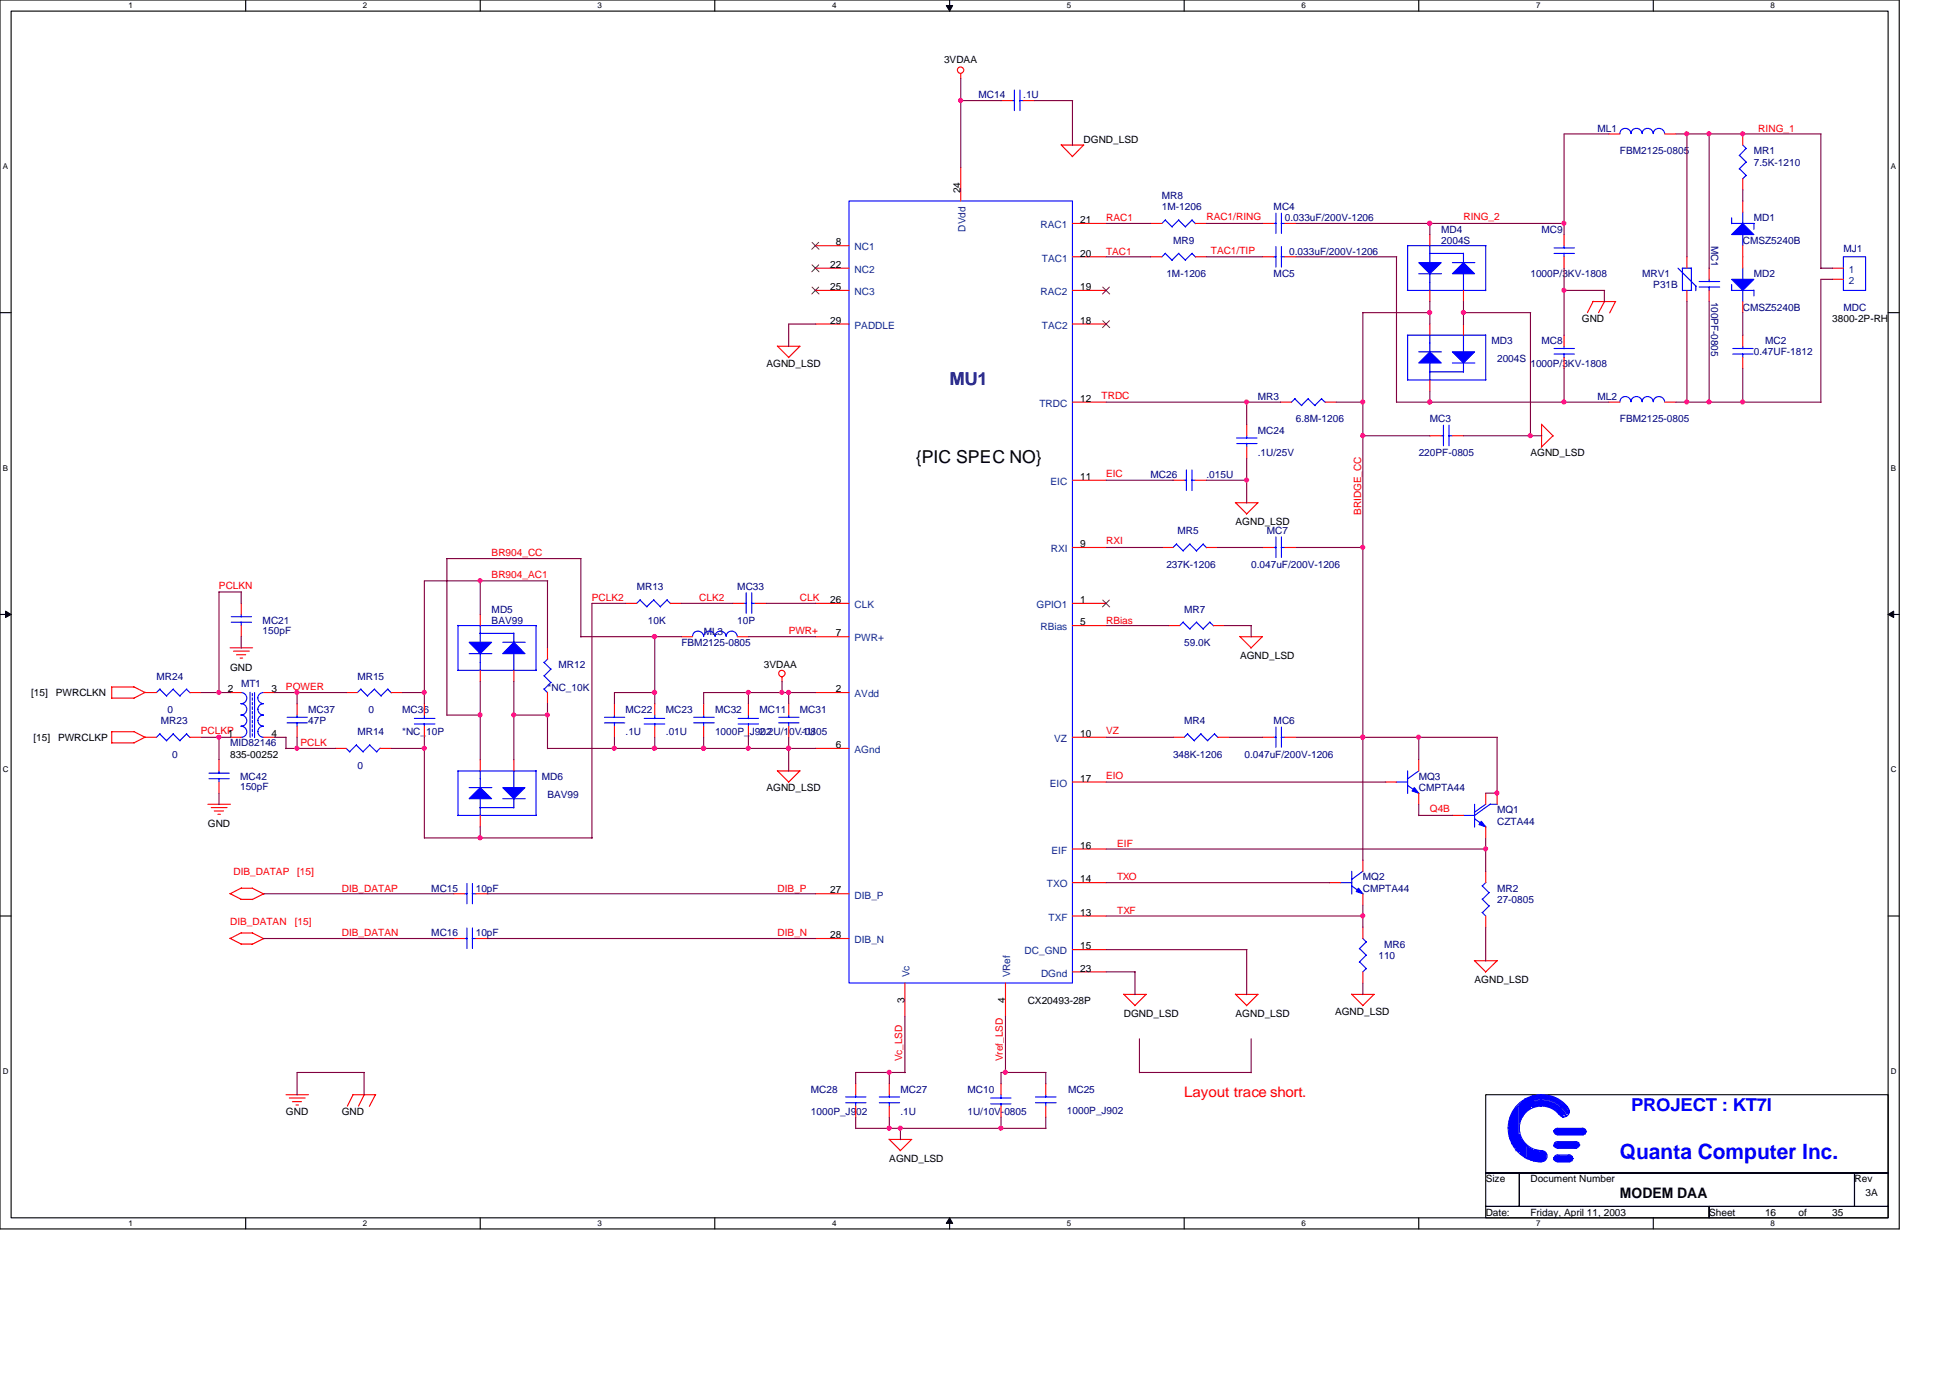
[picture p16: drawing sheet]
<svg xmlns="http://www.w3.org/2000/svg" width="297mm" height="210mm" viewBox="0 0 297 210" stroke-linecap="round" stroke-linejoin="round" font-family="sans-serif">
<defs><g id="words">
<text font-size="3.2" fill="#00f" x="246.8" y="176.5">Quanta Computer Inc.</text>
<text font-size="2.7" fill="#000080" x="144.7" y="58.7">MU1</text>
<text font-size="2.7" x="139.5" y="70.5">{PIC SPEC NO}</text>
<text font-size="2.7" fill="#00f" x="248.5" y="169.3">PROJECT : KT7I</text>
<text font-size="2.2" fill="#f00" x="180.4" y="167.1">Layout trace short.</text>
<text font-size="2.2" x="246.8" y="182.5">MODEM DAA</text>
<g font-size="1.5">
<text x="143.8" y="9.6">3VDAA</text>
<text x="165.1" y="21.8">DGND_LSD</text>
<text x="146.3" y="29.4" transform="rotate(-90 146.3 29.4)">24</text>
<text x="164.5" y="34">21</text>
<text x="126.4" y="40.8">22</text>
<text x="127.3" y="37.4">8</text>
<text x="164.5" y="39.1">20</text>
<text x="126.4" y="44.2">25</text>
<text x="164.5" y="44.2">19</text>
<text x="126.4" y="49.3">29</text>
<text x="164.5" y="49.3">18</text>
<text x="241" y="49">GND</text>
<text x="279.1" y="49">3800-2P-RH</text>
<text x="116.8" y="55.8">AGND_LSD</text>
<text x="164.5" y="61.2">12</text>
<text x="233.1" y="69.5">AGND_LSD</text>
<text x="164.5" y="73.1">11</text>
<text x="164.5" y="83.4">9</text>
<text x="188.2" y="80">AGND_LSD</text>
<text x="126.4" y="91.9">26</text>
<text x="164.5" y="95.2">5</text>
<text x="164.5" y="91.9">1</text>
<text x="116.4" y="101.8">3VDAA</text>
<text x="127.3" y="96.9">7</text>
<text x="188.9" y="100.4">AGND_LSD</text>
<text x="4.7" y="106">[15]</text>
<text x="8.5" y="106">PWRCLKN</text>
<text x="34.7" y="105.5">2</text>
<text x="35.1" y="102.2">GND</text>
<text x="41.4" y="105.5">3</text>
<text x="127.3" y="105.5">2</text>
<text x="5.1" y="112.9">[15]</text>
<text x="8.8" y="112.9">PWRCLKP</text>
<text x="34.7" y="112.3">1</text>
<text x="41.4" y="112.3">4</text>
<text x="127.3" y="114">6</text>
<text x="164.5" y="112.3">10</text>
<text x="35.1" y="115.4">835-00252</text>
<text x="164.5" y="119.1">17</text>
<text x="31.7" y="125.9">GND</text>
<text x="116.8" y="120.5">AGND_LSD</text>
<text x="164.5" y="129.3">16</text>
<text x="126.4" y="136.1">27</text>
<text x="164.5" y="134.4">14</text>
<text x="126.4" y="142.9">28</text>
<text x="164.5" y="139.5">13</text>
<text x="164.5" y="148">23</text>
<text x="164.5" y="144.6">15</text>
<text x="224.6" y="149.8">AGND_LSD</text>
<text x="137.8" y="152.7" transform="rotate(-90 137.8 152.7)">3</text>
<text x="153.1" y="152.7" transform="rotate(-90 153.1 152.7)">4</text>
<text x="156.5" y="152.9">CX20493-28P</text>
<text x="171.2" y="154.9">DGND_LSD</text>
<text x="188.2" y="154.9">AGND_LSD</text>
<text x="203.4" y="154.6">AGND_LSD</text>
<text x="43.6" y="169.9">GND</text>
<text x="52.1" y="169.9">GND</text>
<text x="135.5" y="177">AGND_LSD</text>
<text x="226.3" y="180.1">Size</text>
<text x="226.3" y="185.2">Date:</text>
<text x="233.1" y="180.1">Document Number</text>
<text x="233.1" y="185.2">Friday, April 11, 2003</text>
<text x="260.3" y="185.2">Sheet</text>
<text x="268.9" y="185.2">16</text>
<text x="274" y="185.2">of</text>
<text x="279.1" y="185.2">35</text>
<text x="282.5" y="180.1">Rev</text>
<text x="284.2" y="182.1">3A</text>
</g>
<g font-size="1.5" fill="#000080">
<text x="149.1" y="15">MC14</text>
<text x="155.9" y="15">.1U</text>
<text x="243.3" y="20.1">ML1</text>
<text x="246.8" y="23.5">FBM2125-0805</text>
<text x="267.2" y="23.5">MR1</text>
<text x="267.2" y="25.2">7.5K-1210</text>
<text x="177" y="30.3">MR8</text>
<text x="177" y="32">1M-1206</text>
<text x="194" y="32">MC4</text>
<text x="195.7" y="33.7">0.033uF/200V-1206</text>
<text x="219.5" y="35.4">MD4</text>
<text x="234.8" y="35.4">MC9</text>
<text x="267.2" y="33.7">MD1</text>
<text x="178.7" y="37.1">MR9</text>
<text x="196.4" y="38.8">0.033uF/200V-1206</text>
<text x="219.5" y="37.1">2004S</text>
<text x="260.6" y="37.4" transform="rotate(90 260.6 37.4)">MC1</text>
<text x="265.5" y="37.1">CMSZ5240B</text>
<text x="280.8" y="38.3">MJ1</text>
<text x="177.7" y="42.2">1M-1206</text>
<text x="194" y="42.2">MC5</text>
<text x="233.1" y="42.2">1000P/3KV-1808</text>
<text x="250.1" y="42.2">MRV1</text>
<text x="251.8" y="43.9">P31B</text>
<text x="260.6" y="45.9" transform="rotate(90 260.6 45.9)">100PF-0805</text>
<text x="265.5" y="47.3">CMSZ5240B</text>
<text x="267.2" y="42.2">MD2</text>
<text x="280.8" y="47.3">MDC</text>
<text x="227.2" y="52.5">MD3</text>
<text x="234.8" y="52.5">MC8</text>
<text x="268.9" y="52.5">MC2</text>
<text x="228" y="55.2">2004S</text>
<text x="233.1" y="55.8">1000P/3KV-1808</text>
<text x="267.2" y="54.1">0.47UF-1812</text>
<text x="191.6" y="61">MR3</text>
<text x="197.4" y="64.3">6.8M-1206</text>
<text x="217.8" y="64.3">MC3</text>
<text x="243.3" y="61">ML2</text>
<text x="246.8" y="64.3">FBM2125-0805</text>
<text x="191.6" y="66">MC24</text>
<text x="191.6" y="69.5">.1U/25V</text>
<text x="216.1" y="69.5">220PF-0805</text>
<text x="175.3" y="72.9">MC26</text>
<text x="183.8" y="72.9">.015U</text>
<text x="179.4" y="81.4">MR5</text>
<text x="193" y="81.4">MC7</text>
<text x="97" y="89.9">MR13</text>
<text x="112.3" y="89.9">MC33</text>
<text x="177.7" y="86.5">237K-1206</text>
<text x="190.6" y="86.5">0.047uF/200V-1206</text>
<text x="40" y="95">MC21</text>
<text x="74.9" y="93.3">MD5</text>
<text x="74.9" y="95">BAV99</text>
<text x="98.7" y="95">10K</text>
<text x="112.3" y="95">10P</text>
<text x="180.4" y="93.3">MR7</text>
<text x="40" y="96.5">150pF</text>
<text x="85.1" y="101.8">MR12</text>
<text x="103.8" y="98.4">FBM2125-0805</text>
<text x="107.2" y="96.7">ML3</text>
<text x="180.4" y="98.4">59.0K</text>
<text x="23.8" y="103.5">MR24</text>
<text x="36.7" y="104.7">MT1</text>
<text x="54.4" y="103.5">MR15</text>
<text x="83.4" y="105.2">*NC_10K</text>
<text x="24.5" y="110.3">MR23</text>
<text x="25.5" y="108.6">0</text>
<text x="35.1" y="113.7">MID82146</text>
<text x="46.9" y="108.6">MC37</text>
<text x="46.9" y="110.3">47P</text>
<text x="54.4" y="112">MR14</text>
<text x="56.1" y="108.6">0</text>
<text x="61.3" y="108.6">MC36</text>
<text x="61.3" y="112">*NC_10P</text>
<text x="95.3" y="108.6">MC22</text>
<text x="95.3" y="112">.1U</text>
<text x="101.4" y="108.6">MC23</text>
<text x="101.4" y="112">.01U</text>
<text x="108.9" y="108.6">MC32</text>
<text x="108.9" y="112">1000P_J902</text>
<text x="115.7" y="108.6">MC11</text>
<text x="115.7" y="112">2.2U/10V-0805</text>
<text x="121.8" y="108.6">MC31</text>
<text x="121.8" y="112">.1U</text>
<text x="180.4" y="110.3">MR4</text>
<text x="194" y="110.3">MC6</text>
<text x="26.2" y="115.4">0</text>
<text x="36.6" y="118.8">MC42</text>
<text x="54.4" y="117.1">0</text>
<text x="82.5" y="118.8">MD6</text>
<text x="178.7" y="115.4">348K-1206</text>
<text x="189.6" y="115.4">0.047uF/200V-1206</text>
<text x="216.1" y="118.8">MQ3</text>
<text x="36.6" y="120.4">150pF</text>
<text x="83.4" y="121.5">BAV99</text>
<text x="216.1" y="120.5">CMPTA44</text>
<text x="228" y="123.9">MQ1</text>
<text x="228" y="125.6">CZTA44</text>
<text x="65.7" y="135.8">MC15</text>
<text x="72.5" y="135.8">10pF</text>
<text x="207.6" y="134.1">MQ2</text>
<text x="207.6" y="135.8">CMPTA44</text>
<text x="228" y="135.8">MR2</text>
<text x="228" y="137.5">27-0805</text>
<text x="65.7" y="142.6">MC16</text>
<text x="72.5" y="142.6">10pF</text>
<text x="210" y="146">110</text>
<text x="210.9" y="144.4">MR6</text>
<text x="123.5" y="166.5">MC28</text>
<text x="137.2" y="166.5">MC27</text>
<text x="147.4" y="166.5">MC10</text>
<text x="162.7" y="166.5">MC25</text>
<text x="123.5" y="169.9">1000P_J902</text>
<text x="137.2" y="169.9">.1U</text>
<text x="147.4" y="169.9">1U/10V-0805</text>
<text x="162.5" y="169.7">1000P_J902</text>
</g>
<g font-size="1.5" fill="#f00">
<text x="267.8" y="20.1">RING_1</text>
<text x="168.5" y="33.7">RAC1</text>
<text x="183.8" y="33.6">RAC1/RING</text>
<text x="222.9" y="33.6">RING_2</text>
<text x="168.5" y="38.8">TAC1</text>
<text x="184.4" y="38.7">TAC1/TIP</text>
<text x="167.8" y="60.8">TRDC</text>
<text x="168.5" y="72.7">EIC</text>
<text x="168.5" y="82.9">RXI</text>
<text x="207.3" y="78.4" transform="rotate(-90 207.3 78.4)">BRIDGE_CC</text>
<text x="33.4" y="89.7">PCLKN</text>
<text x="74.9" y="88">BR904_AC1</text>
<text x="74.9" y="84.6">BR904_CC</text>
<text x="90.2" y="91.6">PCLK2</text>
<text x="106.5" y="91.6">CLK2</text>
<text x="121.8" y="91.6">CLK</text>
<text x="168.5" y="95">RBias</text>
<text x="120.1" y="96.5">PWR+</text>
<text x="43.6" y="105">POWER</text>
<text x="30.6" y="111.8">PCLKP</text>
<text x="45.8" y="113.7">PCLK</text>
<text x="168.5" y="111.8">VZ</text>
<text x="168.5" y="118.7">EIO</text>
<text x="217.8" y="123.7">Q4B</text>
<text x="170.2" y="129">EIF</text>
<text x="35.6" y="133.3">DIB_DATAP</text>
<text x="45.3" y="133.3">[15]</text>
<text x="52.1" y="135.8">DIB_DATAP</text>
<text x="118.4" y="135.8">DIB_P</text>
<text x="170.2" y="134.1">TXO</text>
<text x="35.1" y="140.9">DIB_DATAN</text>
<text x="44.9" y="140.9">[15]</text>
<text x="52.1" y="142.6">DIB_DATAN</text>
<text x="118.4" y="142.6">DIB_N</text>
<text x="170.2" y="139.2">TXF</text>
<text x="137.4" y="161.7" transform="rotate(-90 137.4 161.7)">Vc_LSD</text>
<text x="152.7" y="161.7" transform="rotate(-90 152.7 161.7)">Vref_LSD</text>
</g>
<g font-size="1.5" fill="#004080">
<text x="147.1" y="35.3" transform="rotate(-90 147.1 35.3)">DVdd</text>
<text x="158.5" y="34.8">RAC1</text>
<text x="130.2" y="41.6">NC2</text>
<text x="130.2" y="38.1">NC1</text>
<text x="158.7" y="39.8">TAC1</text>
<text x="281.6" y="41.6">1</text>
<text x="130.2" y="45">NC3</text>
<text x="158.5" y="45">RAC2</text>
<text x="281.6" y="43.3">2</text>
<text x="130.2" y="50.1">PADDLE</text>
<text x="158.7" y="50.1">TAC2</text>
<text x="158.3" y="62">TRDC</text>
<text x="160" y="73.9">EIC</text>
<text x="160.1" y="84.1">RXI</text>
<text x="130.2" y="92.6">CLK</text>
<text x="157.9" y="92.6">GPIO1</text>
<text x="130.2" y="97.7">PWR+</text>
<text x="158.5" y="96">RBias</text>
<text x="130.2" y="106.2">AVdd</text>
<text x="160.6" y="113">VZ</text>
<text x="130.2" y="114.7">AGnd</text>
<text x="159.9" y="119.8">EIO</text>
<text x="160.2" y="130">EIF</text>
<text x="130.2" y="136.9">DIB_P</text>
<text x="159.5" y="135.2">TXO</text>
<text x="130.2" y="143.7">DIB_N</text>
<text x="159.7" y="140.3">TXF</text>
<text x="138.6" y="148.9" transform="rotate(-90 138.6 148.9)">Vc</text>
<text x="153.9" y="148.9" transform="rotate(-90 153.9 148.9)">VRef</text>
<text x="156.1" y="145.4">DC_GND</text>
<text x="158.6" y="148.8">DGnd</text>
</g>
<g font-size="1.2">
<text x="19.6" y="1.3">1</text>
<text x="55.3" y="1.3">2</text>
<text x="91" y="1.3">3</text>
<text x="126.7" y="1.3">4</text>
<text x="162.5" y="1.3">5</text>
<text x="198.2" y="1.3">6</text>
<text x="234" y="1.3">7</text>
<text x="269.7" y="1.3">8</text>
<text x=".4" y="25.7">A</text>
<text x="288" y="25.7">A</text>
<text x=".4" y="71.7">B</text>
<text x="288" y="71.7">B</text>
<text x=".4" y="117.6">C</text>
<text x="288" y="117.6">C</text>
<text x=".4" y="163.6">D</text>
<text x="288" y="163.6">D</text>
<text x="19.6" y="186.8">1</text>
<text x="55.3" y="186.8">2</text>
<text x="91" y="186.8">3</text>
<text x="126.7" y="186.8">4</text>
<text x="162.5" y="186.8">5</text>
<text x="198.2" y="186.8">6</text>
<text x="234" y="186.8">7</text>
<text x="269.7" y="186.8">8</text>
</g>
</g></defs>
<path d="M0 0h289.3v187.2h-289.3zM1.7 1.7h285.9v183.8h-285.9z" fill="none" stroke="#000" stroke-width=".17"/>
<g fill="#fff">
<path d="M19.6 .2h.6v1.3h-.6z"/>
<path d="M19.6 185.7h.6v1.3h-.6z"/>
</g>
<path d="M37.4 0v1.7M37.4 185.5v1.7" fill="none" stroke="#000" stroke-width=".17"/>
<g fill="#fff">
<path d="M55.3 .2h.6v1.3h-.6z"/>
<path d="M55.3 185.7h.6v1.3h-.6z"/>
</g>
<path d="M73.2 0v1.7M73.2 185.5v1.7" fill="none" stroke="#000" stroke-width=".17"/>
<g fill="#fff">
<path d="M91 .2h.7v1.3h-.7z"/>
<path d="M91 185.7h.7v1.3h-.7z"/>
</g>
<path d="M108.9 0v1.7M108.9 185.5v1.7" fill="none" stroke="#000" stroke-width=".17"/>
<g fill="#fff">
<path d="M126.7 .2h.7v1.3h-.7z"/>
<path d="M126.7 185.7h.7v1.3h-.7z"/>
</g>
<path d="M144.7 0v1.7M144.7 185.5v1.7" fill="none" stroke="#000" stroke-width=".17"/>
<path d="M144.1 .8h1l-.4 .9zM144.7 185.5l.4 .9h-1z" fill="#000" stroke="#000" stroke-width=".15"/>
<g fill="#fff">
<path d="M162.5 .2h.7v1.3h-.7z"/>
<path d="M162.5 185.7h.7v1.3h-.7z"/>
</g>
<path d="M180.4 0v1.7M180.4 185.5v1.7" fill="none" stroke="#000" stroke-width=".17"/>
<g fill="#fff">
<path d="M198.2 .2h.7v1.3h-.7z"/>
<path d="M198.2 185.7h.7v1.3h-.7z"/>
</g>
<path d="M216.1 0v1.7M216.1 185.5v1.7" fill="none" stroke="#000" stroke-width=".17"/>
<g fill="#fff">
<path d="M234 .2h.6v1.3h-.6z"/>
<path d="M234 185.7h.6v1.3h-.6z"/>
</g>
<path d="M251.8 0v1.7M251.8 185.5v1.7" fill="none" stroke="#000" stroke-width=".17"/>
<g fill="#fff">
<path d="M269.7 .2h.6v1.3h-.6z"/>
<path d="M269.7 185.7h.6v1.3h-.6z"/>
<path d="M.4 24.6h.8v1.4h-.8z"/>
<path d="M288 24.6h.8v1.4h-.8z"/>
<path d="M.4 70.6h.8v1.3h-.8z"/>
<path d="M288 70.6h.8v1.3h-.8z"/>
</g>
<path d="M0 47.6h1.7M287.6 47.6h1.7" fill="none" stroke="#000" stroke-width=".17"/>
<g fill="#fff">
<path d="M.4 116.5h.9v1.4h-.9z"/>
<path d="M288 116.5h.9v1.4h-.9z"/>
</g>
<path d="M0 93.6h1.7M287.6 93.6h1.7" fill="none" stroke="#000" stroke-width=".17"/>
<path d="M.8 93.1l.9 .5-.9 .5zM287.6 93.6l.9-.5v1z" fill="#000" stroke="#000" stroke-width=".15"/>
<g fill="#fff">
<path d="M.4 162.5h.9v1.3h-.9z"/>
<path d="M288 162.5h.9v1.3h-.9z"/>
</g>
<path d="M0 139.5h1.7M287.6 139.5h1.7M226.3 166.8h61.3v11.9h-61.3zM226.3 178.7h5.1v5.1h-5.1zM231.4 178.7h51.1v5.1h-51.1zM282.5 178.7h5.1v5.1h-5.1zM226.3 183.8h34.1v1.7h-34.1zM260.3 183.8h27.3v1.7h-27.3z" fill="none" stroke="#000" stroke-width=".17"/>
<g fill="none" stroke="#f00" stroke-width=".17">
<path d="M146.3 11.2v.7M152.5 15.3h1.7M155.9 15.3h1.7M124.2 37.4h5.1M146.3 25.5v5.1M161.6 22.1l1.8 1.7M161.7 22.1h3.4M163.4 39.1h5.1M163.4 34h5.1M165.1 22.1l-1.8 1.8M175.3 39.1h1.7M175.3 34h1.7"/>
<path d="M182.1 39.1h1.7M182.1 34h1.7M192.3 39.1h1.7M192.3 34h1.7M195.7 39.1h1.7M195.7 34h1.7M217.8 35.7v1.7M238.3 35.7v1.7M238.3 39.1v1.8M245.1 20.4h1.7M253.6 20.4h1.7M257 39.1v1.8"/>
<path d="M265.5 20.4v1.7M265.5 27.2v1.7M265.5 30.6v1.7M265.5 37.4v3.5M118.4 52.7l1.7 1.7M118.4 52.7h3.5M121.8 52.7l-1.7 1.8M124.2 44.2h5.1M124.2 49.4h5.1M124.2 40.9h5.1M163.4 44.2h5.1M163.4 49.4h5.1"/>
<path d="M217.8 44.2v1.7M217.8 49.4v1.7M217.8 57.9v1.7M222.9 44.2v1.7M222.9 49.4v1.7M238.3 51.1v1.6M238.3 54.4v1.7M242.7 45.9h3.4M242.7 45.9l-.9 1.7M244.4 45.9l-.9 1.7M246.1 45.9l-.9 1.8M257 44.2v1.7"/>
<path d="M260.3 40.9v1.6M260.3 44.2v1.7M265.5 45.9v1.7M265.5 51.1v1.6M265.5 54.4v1.7M279.1 40.9h1.7M279.1 42.5h1.7M163.4 61.3h5.1M163.4 73.2h5.1M178.7 73.2h1.7M182.1 73.2h1.7M188.2 76.5l1.7 1.8"/>
<path d="M188.2 76.6h3.4M189.9 64.6v1.8M189.9 68.1v1.7M191.6 76.6l-1.7 1.7M195 61.3h1.7M201.8 61.3h1.7M217.8 66.4h1.7M221.2 66.4h1.7M234.8 64.6v3.5M234.8 64.6l1.8 1.8M236.6 66.4l-1.8 1.7M245.1 61.3h1.7"/>
<path d="M253.6 61.3h1.7M35.1 98.7h3.4M35.6 99.2h2.4M36 99.7h1.4M36.7 91.9v1.7M36.7 95.3v1.7M73.2 93.6v1.7M83.4 98.7v1.7M95.3 91.9h1.7M102.1 91.9h1.7M103.8 97h1.7M111.6 91.9h1.7"/>
<path d="M112.3 97h1.7M115 91.9h1.8M124.2 97h5.1M124.2 91.9h5.1M163.4 95.3h5.1M163.4 91.9h5.1M163.4 83.4h5.1M177 83.4h1.7M178 95.3h1.7M183.8 83.4h1.7M184.8 95.3h1.7M188.8 96.9l1.8 1.8"/>
<path d="M188.9 97h3.4M192.3 97l-1.8 1.7M192.3 83.4h1.7M195.7 83.4h1.7M17 104.6h3.4M17 111.5h3.4M17 106.3h3.4M17 104.6v1.8M17 111.5v1.7M17 113.2h3.4M20.4 111.4l1.7 .9h1.7M20.4 104.6l1.7 .9h1.7"/>
<path d="M22.1 105.5l-1.7 .8M22.1 112.3l-1.7 .9M28.9 112.3h1.7M28.9 105.5h1.7M33.4 115.7v1.7M33.4 119.1v1.7M35.1 112.3h1.6M35.1 105.5h1.6M36.6 100.2h.4M40.2 112.3h1.7M40.2 105.5h1.7M45.3 107.2v1.7"/>
<path d="M45.3 110.6v1.7M51.1 114h1.6M52.7 105.5h1.7M57.9 114h1.7M59.6 105.5h1.7M64.6 107.2v1.7M64.6 110.6v1.7M73.2 102.1v1.7M73.2 115.7v1.7M78.3 102.1v1.7M78.3 115.7v1.7M83.4 105.5v1.7"/>
<path d="M93.6 107.2v1.7M93.6 110.6v1.7M99.7 107.2v1.7M99.7 110.6v1.7M107.2 107.2v1.7M107.2 110.6v1.7M114 107.2v1.7M114 110.6v1.7M118.4 117.4l1.7 1.7M118.4 117.4h3.5M119.1 103.1v.7M120.1 107.2v1.7"/>
<path d="M120.1 110.6v1.7M121.8 117.4l-1.7 1.8M124.2 114h5.1M124.2 105.5h5.1M163.4 112.3h5.1M163.4 119.1h5.1M178.7 112.3h1.7M185.5 112.3h1.7M192.3 112.3h1.7M195.7 112.3h1.7M211 119.1h1.7M216.1 115.7v1.7"/>
<path d="M31.7 122.5h3.4M32.2 123h2.4M32.6 123.5h1.4M33.2 124h.4M35 136.1l1.7 .9M36.7 137h1.7M36.7 135.3h1.8M36.8 135.3l-1.7 .8M38.4 135.3l1.8 .9M40.2 136.1l-1.8 .9M69.1 136.1h1.7M72.5 136.1h1.7"/>
<path d="M73.2 124.2v1.7M124.2 136.1h5.1M163.4 134.5h5.1M163.4 139.5h5.1M163.4 129.3h5.1M202.5 134.5h1.7M207.6 131v1.7M207.6 136.1v1.7M216.1 120.8v1.7M221.2 124.2h1.7M226.3 120.8v1.7M226.3 125.9v1.7"/>
<path d="M226.3 132.7v1.8M226.3 139.5v1.7M228 120.8v1.7M35 142.9l1.7 .9M36.7 143.8h1.7M36.7 142.1h1.8M36.8 142.1l-1.7 .9M38.4 142.1l1.8 .9M40.2 143l-1.8 .8M69.1 143h1.7M72.5 143h1.7M124.2 143h5.1"/>
<path d="M137.8 149.7v5.2M153.2 149.7v5.2M163.4 148h5.1M163.4 144.7h5.1M171.2 151.4l1.7 1.8M171.2 151.5h3.4M174.6 151.5l-1.8 1.7M188.2 151.4l1.7 1.8M188.2 151.5h3.4M191.6 151.5l-1.7 1.7M205.9 151.4l1.7 1.8M205.9 151.5h3.4"/>
<path d="M207.6 141.2v1.8M207.6 148v1.7M209.3 151.5l-1.7 1.7M224.6 146.3l1.7 1.7M224.6 146.3h3.5M228 146.3l-1.7 1.8M43.6 166.8h3.4M44.1 167.3h2.4M44.5 167.8h1.4M45.1 168.3h.4M53.8 166.8h3.4M53.8 166.7l-.9 1.8"/>
<path d="M55.5 166.7l-.9 1.8M57.2 166.8l-.9 1.7M130.3 165.1v1.7M130.3 168.5v1.7M135.4 173.5l1.8 1.8M135.5 173.6h3.4M135.5 165.1v1.7M135.5 168.5v1.7M138.9 173.6l-1.8 1.7M152.5 165.1v1.7M152.5 168.5v1.7M159.3 165.1v1.7"/>
<path d="M159.3 168.5v1.7"/>
<circle cx="146.3" cy="10.7" r=".49"/>
<circle cx="119.1" cy="102.6" r=".49"/>
</g>
<g fill="none" stroke="#00f" stroke-width=".17">
<path d="M154.2 15.3h.4M154.5 13.7v3.1M155.3 15.3h.6M155.4 13.7v3.1M129.3 30.6h34.1v119.1h-34.1zM177.5 38.6l1.1 1.1M177.5 33.5l1.1 1.1M177.5 38.6l-.5 .5M177.5 33.5l-.5 .5M179.5 38.6l1.1 1.1M179.5 33.5l1.1 1.1M179.6 38.6l-1.1 1"/>
<path d="M179.6 33.5l-1.1 1M181.6 38.6l.5 .6M181.6 33.5l.5 .6M181.6 38.6l-1 1M181.6 33.5l-1 1M194 39.1h.4M194 34h.4M194.4 32.5v3.1M194.4 37.5v3.2M195.2 39.1h.5M195.2 34h.5M195.2 32.5v3.1"/>
<path d="M195.2 37.5v3.2M214.4 37.4v6.8M214.4 37.4h12M217.8 38.6h5.1M217.8 37.4v2.6M222.9 38.6v1.4M226.3 37.4v6.9M236.7 38.6h3.1M236.7 37.8h3.1M238.3 37.4v.4M238.3 38.6v.5M246.8 20.4a.85 .85 0 0 1 .8-.8 .85 .85 0 0 1 .9 .8 .85 .85 0 0 1 .8-.8 .85 .85 0 0 1 .8 .8 .85 .85 0 0 1 .9-.8 .85 .85 0 0 1 .8 .8 .87 .87 0 0 1 .9-.8 .87 .87 0 0 1 .9 .8"/>
<path d="M263.8 33.2v.9M263.8 34h3.4M265 23.7l1 1M265 25.7l1 1.1M265.5 32.3v1.7M265.5 35.7v1.7M265.5 22.1l.5 .5M266 22.6l-1.1 1.1M266 24.7l-1.1 1M266 26.7l-.6 .6M267.2 34v.9M280.8 39.1h3.4v5.1h-3.4z"/>
<path d="M214.4 44.2h11.9M214.4 51.1h11.9M214.4 51.1v6.8M214.4 57.9h12M216.1 41.7h3.5M216.1 53.6h3.5M217.8 56.6h5.1M217.8 41.7v2.6M217.8 51v2.6M217.8 55.2v2.7M221.2 40h3.5M221.2 55.3h3.5"/>
<path d="M222.9 41.7v2.5M222.9 51.1v2.5M222.9 55.3v1.4M226.3 51v6.9M236.7 53.9h3.1M236.7 53.1h3.1M238.3 52.7v.4M238.3 53.9v.5M255.6 40.9l2.8 2.7M256.2 40.9h1.4M256.3 44.2h1.4M256.3 40.9v3.4"/>
<path d="M257.6 40.8v3.4M258.3 43.6v.7M258.8 43.7h3.2M258.8 42.9h3.2M260.3 42.5v.4M260.3 43.7v.5M263.7 44.2h3.5M263.8 43.3v.9M263.9 53.9h3.1M263.9 53.1h3.1M265.5 40.9v1.7M265.5 44.2v1.8"/>
<path d="M265.5 52.7v.4M265.5 53.9v.5M267.2 44.2v.9M180.4 73.2h.4M180.7 71.6v3.1M181.5 73.2h.6M181.6 71.6v3.1M188.4 67.6h3.1M188.4 66.7h3.1M189.9 66.4v.4M189.9 67.5v.6M197.2 60.7l1.1 1.1"/>
<path d="M197.3 60.7l-.6 .6M199.3 60.7l1 1.1M199.3 60.7l-1.1 1.1M201.3 60.7l.6 .6M201.3 60.7l-1 1.1M219.5 66.4h.4M219.9 64.8v3.1M220.7 66.4h.5M220.7 64.8v3.1M246.8 61.2a.85 .85 0 0 1 .8-.8 .85 .85 0 0 1 .9 .8 .85 .85 0 0 1 .8-.8 .85 .85 0 0 1 .8 .8 .85 .85 0 0 1 .9-.8 .85 .85 0 0 1 .8 .8 .87 .87 0 0 1 .9-.8 .87 .87 0 0 1 .9 .8M35.2 94.8h3.1M35.2 93.9h3.1"/>
<path d="M36.7 93.6v.4M36.7 94.7v.6M69.8 95.2v6.9M69.8 95.3h11.9M71.5 99.6h3.4M73.1 96.5h5.2M73.2 95.2v2.7M73.2 99.5v2.6M76.6 97.8h3.4M78.3 96.4v1.4M78.3 99.5v2.6M81.7 95.3v6.8"/>
<path d="M97.5 91.4l1.1 1.1M97.5 91.4l-.5 .5M99.6 91.4l1 1.1M99.6 91.4l-1.1 1M101.6 91.4l.6 .5M101.6 91.4l-1 1M105.5 96.9a.85 .85 0 0 1 .8-.8 .85 .85 0 0 1 .9 .8 .87 .87 0 0 1 .9-.8 .87 .87 0 0 1 .8 .8 .85 .85 0 0 1 .9-.8 .85 .85 0 0 1 .8 .8 .85 .85 0 0 1 .9-.8 .85 .85 0 0 1 .8 .8M113.3 91.9h.4M113.7 90.3v3.1M114.5 91.9h.5M114.5 90.3v3.1M179.2 82.9l1.1 1"/>
<path d="M179.2 82.8l-.5 .6M180.2 94.8l1.1 1M180.3 94.7l-.6 .6M181.2 82.9l1.1 1M181.3 82.8l-1.1 1.1M182.2 94.8l1.1 1M182.3 94.7l-1.1 1.1M183.3 82.9l.5 .5M183.3 82.8l-1.1 1.1M184.3 94.8l.6 .5M184.3 94.7l-1 1.1M194 83.4h.4"/>
<path d="M194.4 81.8v3.1M195.2 83.4h.5M195.2 81.8v3.1M24.3 111.8l1.1 1.1M24.3 105l1.1 1M24.4 111.8l-.6 .5M24.4 104.9l-.6 .6M26.4 111.8l1 1.1M26.4 105l1 1M26.4 111.8l-1 1M26.4 104.9l-1 1.1M28.4 111.8l.6 .6"/>
<path d="M28.4 105l.6 .5M28.4 111.8l-1 1M28.4 104.9l-1 1.1M31.8 118.6h3.1M31.8 117.8h3.1M33.4 117.4v.4M33.4 118.6v.5M36.7 105.5a.85 .85 0 0 1 .9 .8 .85 .85 0 0 1-.9 .9 .87 .87 0 0 1 .9 .9 .87 .87 0 0 1-.9 .8 .85 .85 0 0 1 .9 .9 .85 .85 0 0 1-.9 .8 .85 .85 0 0 1 .9 .9 .85 .85 0 0 1-.9 .8M38.1 105.5v6.8M38.4 105.6v.4M38.4 106.3v.4M38.4 107v.4"/>
<path d="M38.4 107.7v.4M38.4 108.4v.4M38.4 109.1v.3M38.4 109.7v.4M38.4 110.4v.4M38.4 111.1v.4M38.4 111.8v.3M38.8 105.5v6.9M40.1 105.5a.85 .85 0 0 0-.8 .8 .85 .85 0 0 0 .8 .9 .87 .87 0 0 0-.8 .9 .87 .87 0 0 0 .8 .8 .85 .85 0 0 0-.8 .9 .85 .85 0 0 0 .8 .8 .85 .85 0 0 0-.8 .9 .85 .85 0 0 0 .8 .8M43.7 110.1h3.1M43.7 109.3h3.1M45.3 108.9v.4"/>
<path d="M45.3 110.1v.5M52.7 114l.6 .6M54.3 113.5l1 1.1M54.3 113.5l-1 1M54.9 105l1.1 1M55 104.9l-.6 .6M56.3 113.5l1.1 1.1M56.3 113.5l-1 1M57 105l1.1 1M57.1 104.9l-1.1 1.1M57.9 114l-.5 .5M59.1 105l.5 .5"/>
<path d="M59.1 104.9l-1.1 1.1M63.1 109.4h3.2M63.1 110.3h3.2M64.6 108.9v.6M64.6 110.2v.4M69.7 102.1h12M69.7 117.4h12M69.8 117.4v6.8M71.5 120h3.4M73.2 117.4v2.6M78.3 117.4v2.6M81.7 117.4v6.8"/>
<path d="M82.8 104.9l.6 .6M82.8 102.9l1.1 1.1M82.8 100.9l1.1 1M83.4 100.4l-.5 .5M83.9 103.9l-1 1.1M83.9 101.9l-1 1.1M92.1 110.1h3.1M92.1 109.3h3.1M93.6 108.9v.4M93.6 110.1v.5M98.1 109.4h3.2M98.1 110.3h3.2"/>
<path d="M99.7 108.9v.6M99.7 110.2v.4M105.7 110.1h3.1M105.7 109.3h3.1M107.2 108.9v.4M107.2 110.1v.5M112.4 109.4h3.1M112.4 110.3h3.1M114 108.9v.6M114 110.2v.4M118.6 110.1h3.1M118.6 109.3h3.1"/>
<path d="M120.1 108.9v.4M120.1 110.1v.5M180.9 111.8l1 1.1M180.9 111.8l-.5 .5M182.9 111.8l1.1 1.1M183 111.8l-1.1 1M185 111.8l.5 .6M185 111.8l-1.1 1M194 112.3h.4M194.4 110.7v3.1M195.2 112.3h.5M195.2 110.7v3.1"/>
<path d="M212.7 119.1h1.7M214.4 117.4v3.5M214.4 119.6l1.8 1.3M216.1 117.4l-1.7 1.3M69.8 124.2h11.9M70.8 136.1h.4M71.1 134.6v3.1M71.9 136.1h.6M72 134.6v3.1M73.1 123h5.2M73.2 121.6v2.6M76.6 121.7h3.4"/>
<path d="M78.3 121.7v1.4M204.2 134.5h1.7M205.9 135l1.7 1.2M205.9 132.7v3.5M207.6 132.7l-1.7 1.3M224.6 124.7l1.8 1.3M224.6 122.5v3.5M225.8 139l.5 .5M225.8 136.9l1 1.1M225.8 134.9l1 1.1M226.3 122.5l-1.7 1.2M226.4 134.4l-.6 .6"/>
<path d="M226.9 138l-1.1 1M226.9 135.9l-1.1 1.1M227 122.5h1.1M227 122.5l-2.4 1.7h-1.7M70.8 143h.4M71.1 141.4v3.1M71.9 143h.6M72 141.4v3.1M207.1 144.5l1.1 1M207.1 146.5l1.1 1.1M207.6 143l.6 .5M208.1 143.5l-1 1"/>
<path d="M208.1 145.5l-1 1.1M208.1 147.5l-.5 .6M128.8 168h3.1M128.8 167.1h3.1M130.3 166.8v.3M130.3 167.9v.6M133.9 168h3.1M133.9 167.1h3.1M135.5 166.8v.3M135.5 167.9v.6M150.9 167.3h3.1M150.9 168.1h3.1"/>
<path d="M152.5 166.8v.5M152.5 168.1v.4M157.7 168h3.2M157.7 167.1h3.2M159.3 166.8v.3M159.3 167.9v.6M229.9 170.7v2.4M229.9 173.1l.2 .5M230.1 170.1v3.5M230.3 169.8v4.3M230.3 174.1l.2 .2M230.3 169.8l-.2 .4"/>
<path d="M230.4 169.5v4.7M230.6 169.2v5.4M230.6 174.6l.2 .2M230.6 169.1l-.2 .4M230.8 169v5.8M230.9 168.8v6.5M231 168.8l-.2 .2M231.1 168.6v6.7M231.3 168.5v7M231.3 175.4h.2M231.3 168.4l-.2 .3M231.4 168.1v3"/>
<path d="M231.4 172.8v2.6M231.4 172.9l.2 .4M231.6 175.6l.2 .2M231.6 168.1v2.4M231.6 173.2v2.4M231.6 170.5l-.2 .5M231.8 168v2.2M231.8 173.5v2.3M231.8 173.6l.2 .3M231.8 167.9l-.2 .2M231.9 167.8v2.2M231.9 173.9v2.1"/>
<path d="M231.9 175.9l.3 .3M232 170l-.2 .2M232.1 167.6v2.1M232.1 174v2.1M232.1 174.1l.2 .2M232.2 167.6l-.3 .2M232.3 176.3h.2M232.3 167.4v2.1M232.3 174.2v2.2M232.3 167.4h.2M232.3 169.5l-.2 .2M232.5 174.4l.2 .2"/>
<path d="M232.5 167.4v2M232.5 174.4v1.9M232.6 176.5h.2M232.6 167.4v1.8M232.6 174.6v1.9M232.7 169.1l-.2 .2M232.8 174.8l.2 .2M232.8 167.3v1.7M232.8 174.7v1.8M232.8 167.2l-.2 .2M233 167.2v1.6M233 174.9v1.6"/>
<path d="M233 176.5l.2 .2M233 168.8l-.2 .2M233.1 167.1v1.8M233.1 174.9v1.8M233.1 174.9l.2 .2M233.2 167l-.2 .3M233.3 168.4l.2 .3M233.3 176.7h.2M233.3 167v1.5M233.3 175.1v1.6M233.4 167.6l1.4-.2a4.4 4.4 0 0 1 3.9 2.3M233.5 168.6l1.3-.3a3.7 3.7 0 0 1 3.2 1.9"/>
<path d="M233.5 168.4l1.3-.3a3.7 3.7 0 0 1 3.4 2.1M233.5 168.2l1.3-.2a3.9 3.9 0 0 1 3.4 1.8M233.5 168l1.3-.2a4.1 4.1 0 0 1 3.7 2.2M233.5 167.9l1.3-.3a4.2 4.2 0 0 1 3.8 2.4M233.5 167.5l1.3-.2a4.5 4.5 0 0 1 4 2.3M233.5 166.9v1.8M233.5 175.1v1.6M233.5 175.3h.2M233.5 166.9l-.2 .2M233.6 167.2l1.2-.1a4.8 4.8 0 0 1 4.2 2.4M233.6 167l1.2-.1a4.9 4.9 0 0 1 4.3 2.4M233.6 176.8h.4"/>
<path d="M233.6 176.7h.2M233.6 167v1.5M233.6 175.3v1.4M233.8 175.3h.2M233.8 175.2v1.5M234 175.3v1.6M234.1 175.3v1.6M234.2 175.2l-.6 1.6M234.3 175.2v1.5M234.3 175.3l.2 .3M234.4 176.6l-.3 .2M234.5 176.8h.2"/>
<path d="M234.5 175.6v1.3M234.7 175.4h.2M234.7 175.4v1.4M234.8 176.8h.2M234.8 175.4v1.5M235 175.4h.2M235 175.4v1.4M235.2 175.4v1.5M235.3 175.6v1.1M235.3 175.6l.2 .2M235.4 176.6l-.2 .2M235.5 175.8v.7"/>
<path d="M236.7 172.2h4.8M236.7 174.6h3.8M236.7 176.3h2.7M236.7 176.7h2.7M236.7 172.2v.2M236.7 176.3v.2M236.7 172.4h5M236.7 174.4h4M236.7 174.6l.4 .2M236.7 176.5h2.9M236.7 176.7l.4 .2M236.9 172.6h4.6"/>
<path d="M236.9 174.2h3.6M236.9 172h4.6M236.9 172.6l.2 .2M236.9 174.1h3.6M236.9 174.2l-.2 .3M236.9 176.1h2.6M237.1 172.7h4.4M237.1 174.8h3.2M237.1 176.8h2.4M237.2 175.9h1.9M237.2 177h1.9M237.2 174.9h3"/>
<path d="M237.2 173.9h3M237.2 172.9h4M237.2 171.9h4M237.4 169.7a3.3 3.3 0 0 0-2.6-1.2 3.3 3.3 0 0 0-3.4 3.3 3.4 3.4 0 0 0 3.4 3.5M238.8 168.7a5 5 0 0 0-4-1.9 5.1 5.1 0 0 0-5.1 5 5.1 5.1 0 0 0 5.1 5.2M239.4 176.1v.3M239.6 176.5l-.2 .2M240.5 174.1v.2M240.6 174.4l-.2 .2M241.5 172v.3M241.6 172.4l-.2 .2"/>
<circle cx="234.8" cy="176.1" r=".85"/>
<circle cx="237.2" cy="176.4" r=".5"/>
<circle cx="237.2" cy="174.4" r=".49"/>
<circle cx="237.2" cy="172.4" r=".49"/>
<circle cx="238.2" cy="169.3" r=".83"/>
<circle cx="239.1" cy="176.4" r=".5"/>
<circle cx="240.1" cy="174.4" r=".49"/>
<circle cx="241.1" cy="172.4" r=".49"/>
</g>
<g fill="#00f" stroke="#00f" stroke-width=".17">
<path d="M206.9 135.3l.7 .8-1-.3z" fill-rule="evenodd"/>
<path d="M222.9 40l1.7 1.7h-3.4z" fill-rule="evenodd"/>
<path d="M216.1 40h3.4l-1.7 1.7z" fill-rule="evenodd"/>
<path d="M263.8 35.7l1.7-1.7 1.7 1.7z" fill-rule="evenodd"/>
<path d="M225.6 125.1l.7 .8-1-.3z" fill-rule="evenodd"/>
<path d="M215.4 120l.7 .8-1-.3z" fill-rule="evenodd"/>
<path d="M263.8 42.5h3.4l-1.7 1.7z" fill-rule="evenodd"/>
<path d="M221.2 53.6h3.4l-1.7 1.7z" fill-rule="evenodd"/>
<path d="M217.8 53.6l1.7 1.7h-3.4z" fill-rule="evenodd"/>
<path d="M78.3 97.8l1.7 1.8h-3.4z" fill-rule="evenodd"/>
<path d="M71.5 97.8h3.4l-1.7 1.8z" fill-rule="evenodd"/>
<path d="M76.6 120h3.4l-1.7 1.7z" fill-rule="evenodd"/>
<path d="M73.2 120l1.7 1.7h-3.4z" fill-rule="evenodd"/>
</g>
<path d="M123.7 36.9l1.1 1.1M124.7 36.9l-1 1.1M123.7 43.7l1.1 1.1M123.7 40.3l1.1 1.1M124.7 43.7l-1 1.1M124.7 40.3l-1 1.1M168 43.7l1 1.1M168 48.9l1 1M169 43.7l-1.1 1.1M169 48.9l-1.1 1M168 91.4l1 1.1M169 91.4l-1.1 1.1" fill="none" stroke="#804000" stroke-width=".15"/>
<g fill="none" stroke="#800040" stroke-width=".17">
<path d="M146.3 11.9v13.7M146.3 15.3h6.2M157.6 15.3h5.8M163.4 15.3v6.8M168.5 34h6.8M168.5 39.1h6.8M183.8 34h8.5M183.8 39.1h8.5M197.4 34h40.9M197.4 39.1h15.4M212.7 39.1v22.2M217.8 34v1.8"/>
<path d="M245.1 20.4h-6.8v15.4M255.3 20.4h22.1M257 20.4v18.8M260.3 20.4v20.5M265.5 28.9v1.7M277.4 20.4v20.5M124.2 49.4h-4.1v3.4M217.8 45.9v3.5M217.8 59.6v1.7M217.8 47.6h-10.2v83.5M222.9 45.9v3.5M222.9 47.6h10.3"/>
<path d="M233.1 47.6v18.8M238.3 40.9v10.2M238.3 56.1v5.2M238.3 44.2h6.1M244.4 44.2v1.8M257 45.9v15.4M260.3 45.9v15.4M265.5 47.6v3.5M265.5 56.1v5.2M277.4 40.9h1.7M279.1 42.5h-1.7v18.8M168.5 61.3h26.6"/>
<path d="M168.5 73.2h10.2M183.8 73.2h6.1M189.9 61.3v3.4M189.9 69.8v6.8M203.5 61.3h4.1M207.6 66.4h10.2M212.7 61.3h32.4M222.9 66.4h12M255.3 61.3h22.1M36.7 90.2v1.7M36.7 97v1.7M36.8 90.2h-3.4v15.3"/>
<path d="M73.2 88.5v5.1M83.4 88.5v10.2M83.4 88.5h-18.8v18.7M88.5 97h15.3M88.5 85.1v11.9M88.5 85.1h-20.4v23.9M95.3 91.9h-5.1v35.8M99.7 97v10.2M103.8 91.9h7.9M114 97h10.2M116.8 91.9h7.4M168.5 95.3h9.6"/>
<path d="M168.5 83.4h8.5M185.5 83.4h6.8M186.5 95.3h4.1M190.6 95.3v1.7M197.4 83.4h10.2M30.6 105.5h4.5M30.6 112.3h4.5M33.4 112.3v3.4M41.9 105.5h10.9M41.9 112.3h1.7M43.6 112.3v1.7M43.6 114h7.5"/>
<path d="M45.3 105.5v1.7M45.3 112.3v1.7M59.6 114h5.1M61.3 105.5h3.4M64.6 112.3v15.4M68.1 108.9h5.1M73.2 103.8v11.9M78.3 108.9h5.1M78.3 103.8v11.9M83.4 107.2v6.8M83.4 114h40.8M93.6 112.3v1.7"/>
<path d="M99.7 112.3v1.7M99.8 105.5h-6.2v1.7M107.2 112.3v1.7M114 105.5v1.7M114 112.3v1.7M119.1 103.8v1.7M120.1 105.5v1.7M120.1 112.3v5.2M124.2 105.5h-17v1.7M168.5 112.3h10.2M168.5 119.1h42.6M187.2 112.3h5.1"/>
<path d="M197.4 112.3h30.7M216.1 112.3v3.4M228 112.3v8.6M33.4 120.8v1.8M40.2 136.1h28.9M64.6 127.6h25.6M73.2 125.9v1.8M74.2 136.1h50M168.5 129.3h57.9M168.5 139.5h39.1M168.5 134.5h34.1M207.6 137.8v3.5"/>
<path d="M216.1 122.5v1.7M216.1 124.2h5.2M226.3 127.6v5.2M226.3 120.8h1.8M40.2 143h28.9M74.2 143h50M137.8 154.9v8.5M153.2 154.9v8.5M168.5 144.7h21.4M168.5 148h4.4M172.9 148v3.5M173.6 158.2v5.2"/>
<path d="M189.9 144.7v6.8M190.6 158.2v5.2M207.6 149.7v1.8M226.3 141.2v5.2M55.5 163.4v3.4M55.5 163.4h-10.2v3.4M130.3 171.9h29M130.3 170.2v1.7M135.5 163.4v1.7M135.5 170.2v1.7M137.2 171.9v1.7M137.9 163.4h-7.6v1.7"/>
<path d="M152.5 170.2v1.7M159.3 163.4v1.7M159.3 170.2v1.7M159.3 163.4h-6.8v1.7M173.6 163.4h17"/>
</g>
<g fill="#f0f" stroke="#f0f" stroke-width=".17">
<circle cx="189.9" cy="73.1" r=".32"/>
<circle cx="217.8" cy="34" r=".32"/>
<circle cx="256.9" cy="20.4" r=".32"/>
<circle cx="260.3" cy="20.4" r=".32"/>
<circle cx="153.1" cy="163.3" r=".32"/>
<circle cx="99.7" cy="97" r=".33"/>
<circle cx="114" cy="105.5" r=".32"/>
<circle cx="233.1" cy="66.4" r=".32"/>
<circle cx="120.1" cy="114" r=".32"/>
<circle cx="238.2" cy="34" r=".32"/>
<circle cx="226.3" cy="129.3" r=".32"/>
<circle cx="207.6" cy="66.4" r=".32"/>
<circle cx="45.2" cy="114" r=".32"/>
<circle cx="33.3" cy="105.5" r=".32"/>
<circle cx="146.3" cy="15.3" r=".32"/>
<circle cx="207.6" cy="83.4" r=".32"/>
<circle cx="107.2" cy="114" r=".32"/>
<circle cx="78.2" cy="108.9" r=".32"/>
<circle cx="135.4" cy="163.3" r=".32"/>
<circle cx="73.1" cy="127.6" r=".32"/>
<circle cx="217.8" cy="61.2" r=".32"/>
<circle cx="238.2" cy="61.2" r=".32"/>
<circle cx="217.8" cy="47.6" r=".32"/>
<circle cx="64.6" cy="114" r=".32"/>
<circle cx="207.6" cy="139.5" r=".32"/>
<circle cx="99.7" cy="105.5" r=".33"/>
<circle cx="64.6" cy="105.5" r=".32"/>
<circle cx="93.6" cy="114" r=".32"/>
<circle cx="99.7" cy="114" r=".33"/>
<circle cx="45.2" cy="105.5" r=".32"/>
<circle cx="119.1" cy="105.5" r=".32"/>
<circle cx="120.1" cy="105.5" r=".32"/>
<circle cx="189.9" cy="61.2" r=".32"/>
<circle cx="33.3" cy="112.3" r=".32"/>
<circle cx="135.4" cy="171.8" r=".32"/>
<circle cx="238.2" cy="44.2" r=".32"/>
<circle cx="256.9" cy="61.2" r=".32"/>
<circle cx="260.3" cy="61.2" r=".32"/>
<circle cx="228" cy="120.8" r=".32"/>
<circle cx="216.1" cy="112.3" r=".32"/>
<circle cx="222.9" cy="47.6" r=".32"/>
<circle cx="265.4" cy="20.4" r=".32"/>
<circle cx="207.6" cy="61.2" r=".32"/>
<circle cx="137.1" cy="171.8" r=".32"/>
<circle cx="73.1" cy="88.4" r=".32"/>
<circle cx="114" cy="114" r=".32"/>
<circle cx="83.4" cy="108.9" r=".32"/>
<circle cx="73.1" cy="108.9" r=".32"/>
<circle cx="152.5" cy="171.8" r=".32"/>
<circle cx="207.6" cy="112.3" r=".32"/>
<circle cx="265.4" cy="61.2" r=".32"/>
</g>
<use href="#words"/>
</svg>
